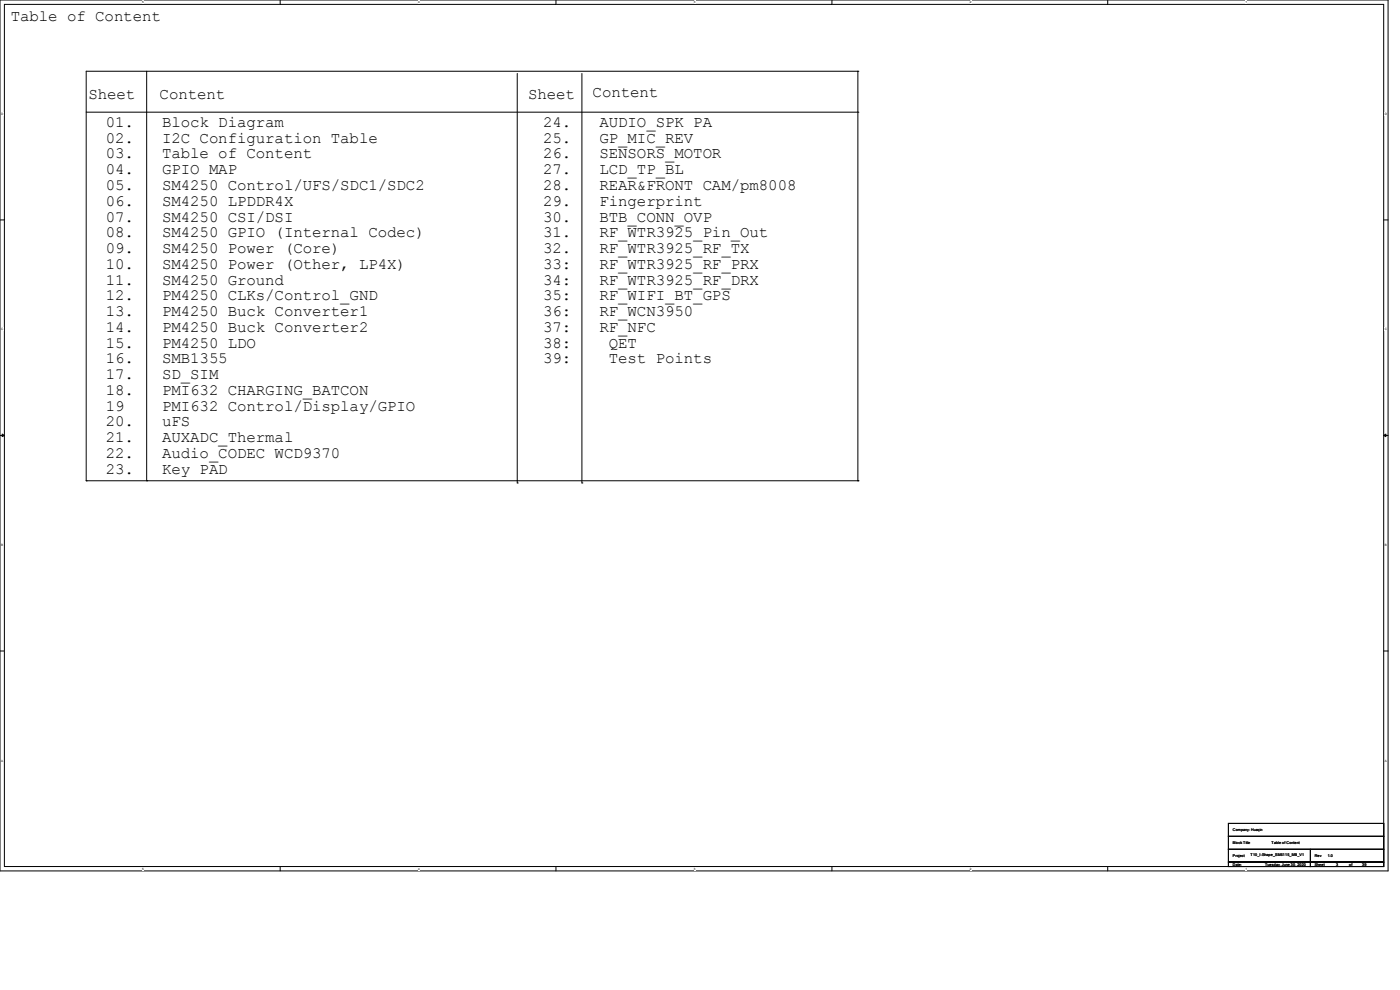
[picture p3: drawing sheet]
<svg xmlns="http://www.w3.org/2000/svg" width="297mm" height="210mm" viewBox="0 0 297 210" stroke-linecap="round" stroke-linejoin="round" font-family="sans-serif">
<defs><g id="words">
<g font-size="3.3">
<text x="2.3" y="4.5">Table of Content</text>
<text x="18.8" y="21">Sheet</text>
<text x="33.9" y="21">Content</text>
<text x="112" y="21">Sheet</text>
<text x="125.7" y="20.5">Content</text>
<text x="22.4" y="26.9">01.</text>
<text x="34.4" y="26.9">Block Diagram</text>
<text x="115.2" y="26.9">24.</text>
<text x="127.2" y="26.9">AUDIO_SPK PA</text>
<text x="22.4" y="30.3">02.</text>
<text x="22.4" y="33.6">03.</text>
<text x="34.4" y="30.3">I2C Configuration Table</text>
<text x="34.4" y="33.6">Table of Content</text>
<text x="115.2" y="30.3">25.</text>
<text x="115.2" y="33.6">26.</text>
<text x="127.2" y="30.3">GP_MIC_REV</text>
<text x="127.2" y="33.6">SENSORS_MOTOR</text>
<text x="22.4" y="37">04.</text>
<text x="22.4" y="40.3">05.</text>
<text x="34.4" y="37">GPIO MAP</text>
<text x="34.4" y="40.3">SM4250 Control/UFS/SDC1/SDC2</text>
<text x="115.2" y="37">27.</text>
<text x="115.2" y="40.3">28.</text>
<text x="127.2" y="37">LCD_TP_BL</text>
<text x="127.2" y="40.3">REAR&amp;FRONT CAM/pm8008</text>
<text x="22.4" y="43.6">06.</text>
<text x="22.4" y="47">07.</text>
<text x="34.4" y="43.6">SM4250 LPDDR4X</text>
<text x="34.4" y="47">SM4250 CSI/DSI</text>
<text x="115.2" y="43.6">29.</text>
<text x="115.2" y="47">30.</text>
<text x="127.2" y="43.6">Fingerprint</text>
<text x="127.2" y="47">BTB_CONN_OVP</text>
<text x="22.4" y="50.3">08.</text>
<text x="22.4" y="53.7">09.</text>
<text x="34.4" y="50.3">SM4250 GPIO (Internal Codec)</text>
<text x="34.4" y="53.7">SM4250 Power (Core)</text>
<text x="115.2" y="50.3">31.</text>
<text x="115.2" y="53.7">32.</text>
<text x="127.2" y="50.3">RF_WTR3925_Pin_Out</text>
<text x="127.2" y="53.7">RF_WTR3925_RF_TX</text>
<text x="22.4" y="57">10.</text>
<text x="34.4" y="57">SM4250 Power (Other, LP4X)</text>
<text x="115.2" y="57">33:</text>
<text x="127.2" y="57">RF_WTR3925_RF_PRX</text>
<text x="22.4" y="60.4">11.</text>
<text x="22.4" y="63.7">12.</text>
<text x="34.4" y="60.4">SM4250 Ground</text>
<text x="34.4" y="63.7">PM4250 CLKs/Control_GND</text>
<text x="115.2" y="60.4">34:</text>
<text x="115.2" y="63.7">35:</text>
<text x="127.2" y="60.4">RF_WTR3925_RF_DRX</text>
<text x="127.2" y="63.7">RF_WIFI_BT_GPS</text>
<text x="22.4" y="67.1">13.</text>
<text x="22.4" y="70.4">14.</text>
<text x="34.4" y="67.1">PM4250 Buck Converter1</text>
<text x="34.4" y="70.4">PM4250 Buck Converter2</text>
<text x="115.2" y="67.1">36:</text>
<text x="115.2" y="70.4">37:</text>
<text x="127.2" y="67.1">RF_WCN3950</text>
<text x="127.2" y="70.4">RF_NFC</text>
<text x="22.4" y="73.7">15.</text>
<text x="22.4" y="77.1">16.</text>
<text x="34.4" y="73.7">PM4250 LDO</text>
<text x="34.4" y="77.1">SMB1355</text>
<text x="115.2" y="73.7">38:</text>
<text x="115.2" y="77.1">39:</text>
<text x="129.2" y="73.7">QET</text>
<text x="129.2" y="77.1">Test Points</text>
<text x="22.4" y="80.4">17.</text>
<text x="22.4" y="83.8">18.</text>
<text x="34.4" y="80.4">SD_SIM</text>
<text x="34.4" y="83.8">PMI632 CHARGING_BATCON</text>
<text x="22.4" y="87.1">19</text>
<text x="34.4" y="87.1">PMI632 Control/Display/GPIO</text>
<text x="22.4" y="90.5">20.</text>
<text x="22.4" y="93.8">21.</text>
<text x="34.4" y="90.5">uFS</text>
<text x="34.4" y="93.8">AUXADC_Thermal</text>
<text x="22.4" y="97.2">22.</text>
<text x="22.4" y="100.5">23.</text>
<text x="34.4" y="97.2">Audio_CODEC WCD9370</text>
<text x="34.4" y="100.5">Key PAD</text>
</g>
<g font-size=".8">
<text x="261.6" y="179.1">Block Title</text>
<text x="261.6" y="176.4">Company: Huaqin</text>
<text x="269.8" y="179.1">Table of Content</text>
<text x="261.6" y="181.8">Project</text>
<text x="261.6" y="183.6">Date:</text>
<text x="265.3" y="181.7">T10_I-Shape_SM6115_MB_V1</text>
<text x="268.4" y="183.6">Tuesday, June 30, 2020</text>
<text x="278.9" y="181.8">Rev</text>
<text x="278.9" y="183.6">Sheet</text>
<text x="281.7" y="181.8">1.0</text>
<text x="283.5" y="183.6">3</text>
<text x="286.2" y="183.6">of</text>
<text x="289" y="183.6">39</text>
</g>
<g font-size=".6">
<text x="30.2" y=".7">5</text>
<text x="88.7" y=".7">4</text>
<text x="147.2" y=".7">3</text>
<text x="205.7" y=".7">2</text>
<text x="264.2" y=".7">1</text>
<text x=".3" y="24.4">D</text>
<text x="293.8" y="24.4">D</text>
<text x=".3" y="70.1">C</text>
<text x="293.8" y="70.1">C</text>
<text x=".3" y="115.8">B</text>
<text x="293.8" y="115.8">B</text>
<text x=".3" y="161.5">A</text>
<text x="293.8" y="161.5">A</text>
<text x="30.2" y="184.5">5</text>
<text x="88.7" y="184.5">4</text>
<text x="147.2" y="184.5">3</text>
<text x="205.7" y="184.5">2</text>
<text x="264.2" y="184.5">1</text>
</g>
</g></defs>
<path d="M0 0h294.5v184.7h-294.5zM.9 .9h292.6v182.9h-292.6z" fill="none" stroke="#000" stroke-width=".21"/>
<g fill="#fff">
<path d="M30.2 .1h.3v.7h-.3z"/>
<path d="M30.2 183.9h.3v.8h-.3z"/>
</g>
<path d="M59.4 0v.9M59.4 183.8v.9" fill="none" stroke="#000" stroke-width=".21"/>
<g fill="#fff">
<path d="M88.7 .1h.3v.7h-.3z"/>
<path d="M88.7 183.9h.3v.8h-.3z"/>
</g>
<path d="M117.9 0v.9M117.9 183.8v.9" fill="none" stroke="#000" stroke-width=".21"/>
<g fill="#fff">
<path d="M147.2 .1h.3v.7h-.3z"/>
<path d="M147.2 183.9h.3v.8h-.3z"/>
</g>
<path d="M176.5 0v.9M176.5 183.8v.9" fill="none" stroke="#000" stroke-width=".21"/>
<g fill="#fff">
<path d="M205.7 .1h.4v.7h-.4z"/>
<path d="M205.7 183.9h.4v.8h-.4z"/>
</g>
<path d="M235 0v.9M235 183.8v.9" fill="none" stroke="#000" stroke-width=".21"/>
<g fill="#fff">
<path d="M264.2 .1h.4v.7h-.4z"/>
<path d="M264.2 183.9h.4v.8h-.4z"/>
<path d="M.3 23.8h.4v.7h-.4z"/>
<path d="M293.8 23.8h.5v.7h-.5z"/>
<path d="M.3 69.5h.4v.7h-.4z"/>
<path d="M293.8 69.5h.5v.7h-.5z"/>
</g>
<path d="M0 46.7h.9M293.5 46.7h1" fill="none" stroke="#000" stroke-width=".21"/>
<g fill="#fff">
<path d="M.3 115.2h.4v.8h-.4z"/>
<path d="M293.8 115.2h.4v.8h-.4z"/>
</g>
<path d="M0 92.4h.9M293.5 92.4h1" fill="none" stroke="#000" stroke-width=".21"/>
<path d="M.5 92.1l.4 .3-.4 .2zM293.5 92.4l.5-.3v.5z" fill="#000" stroke="#000" stroke-width=".21"/>
<g fill="#fff">
<path d="M.3 161h.3v.7h-.3z"/>
<path d="M293.8 161h.4v.7h-.4z"/>
</g>
<g fill="none" stroke="#000" stroke-width=".21">
<path d="M31.1 15.1v86.9M109.7 15.6v86.8M123.4 15.6v86.8M182 15.1h.1M182 15.1h-163.7v86.9M182 15.1v86.9M18.3 23.8h163.7M182 23.8h.1M18.3 102h.1M18.3 102h163.7M31.1 102h.1M109.7 102.4h.1"/>
<path d="M123.4 102.4h.1M182 102h.1M0 138.1h.9M293.5 138.1h1M260.6 174.7h32.9v2.7h-32.9zM260.6 177.4h32.9v2.8h-32.9zM260.6 180.2h17.4v2.7h-17.4zM260.6 182.9h17.4v.9h-17.4zM278 182.9h15.5v.9h-15.5zM278 180.2h15.5v2.7h-15.5z"/>
</g>
<use href="#words"/>
</svg>
